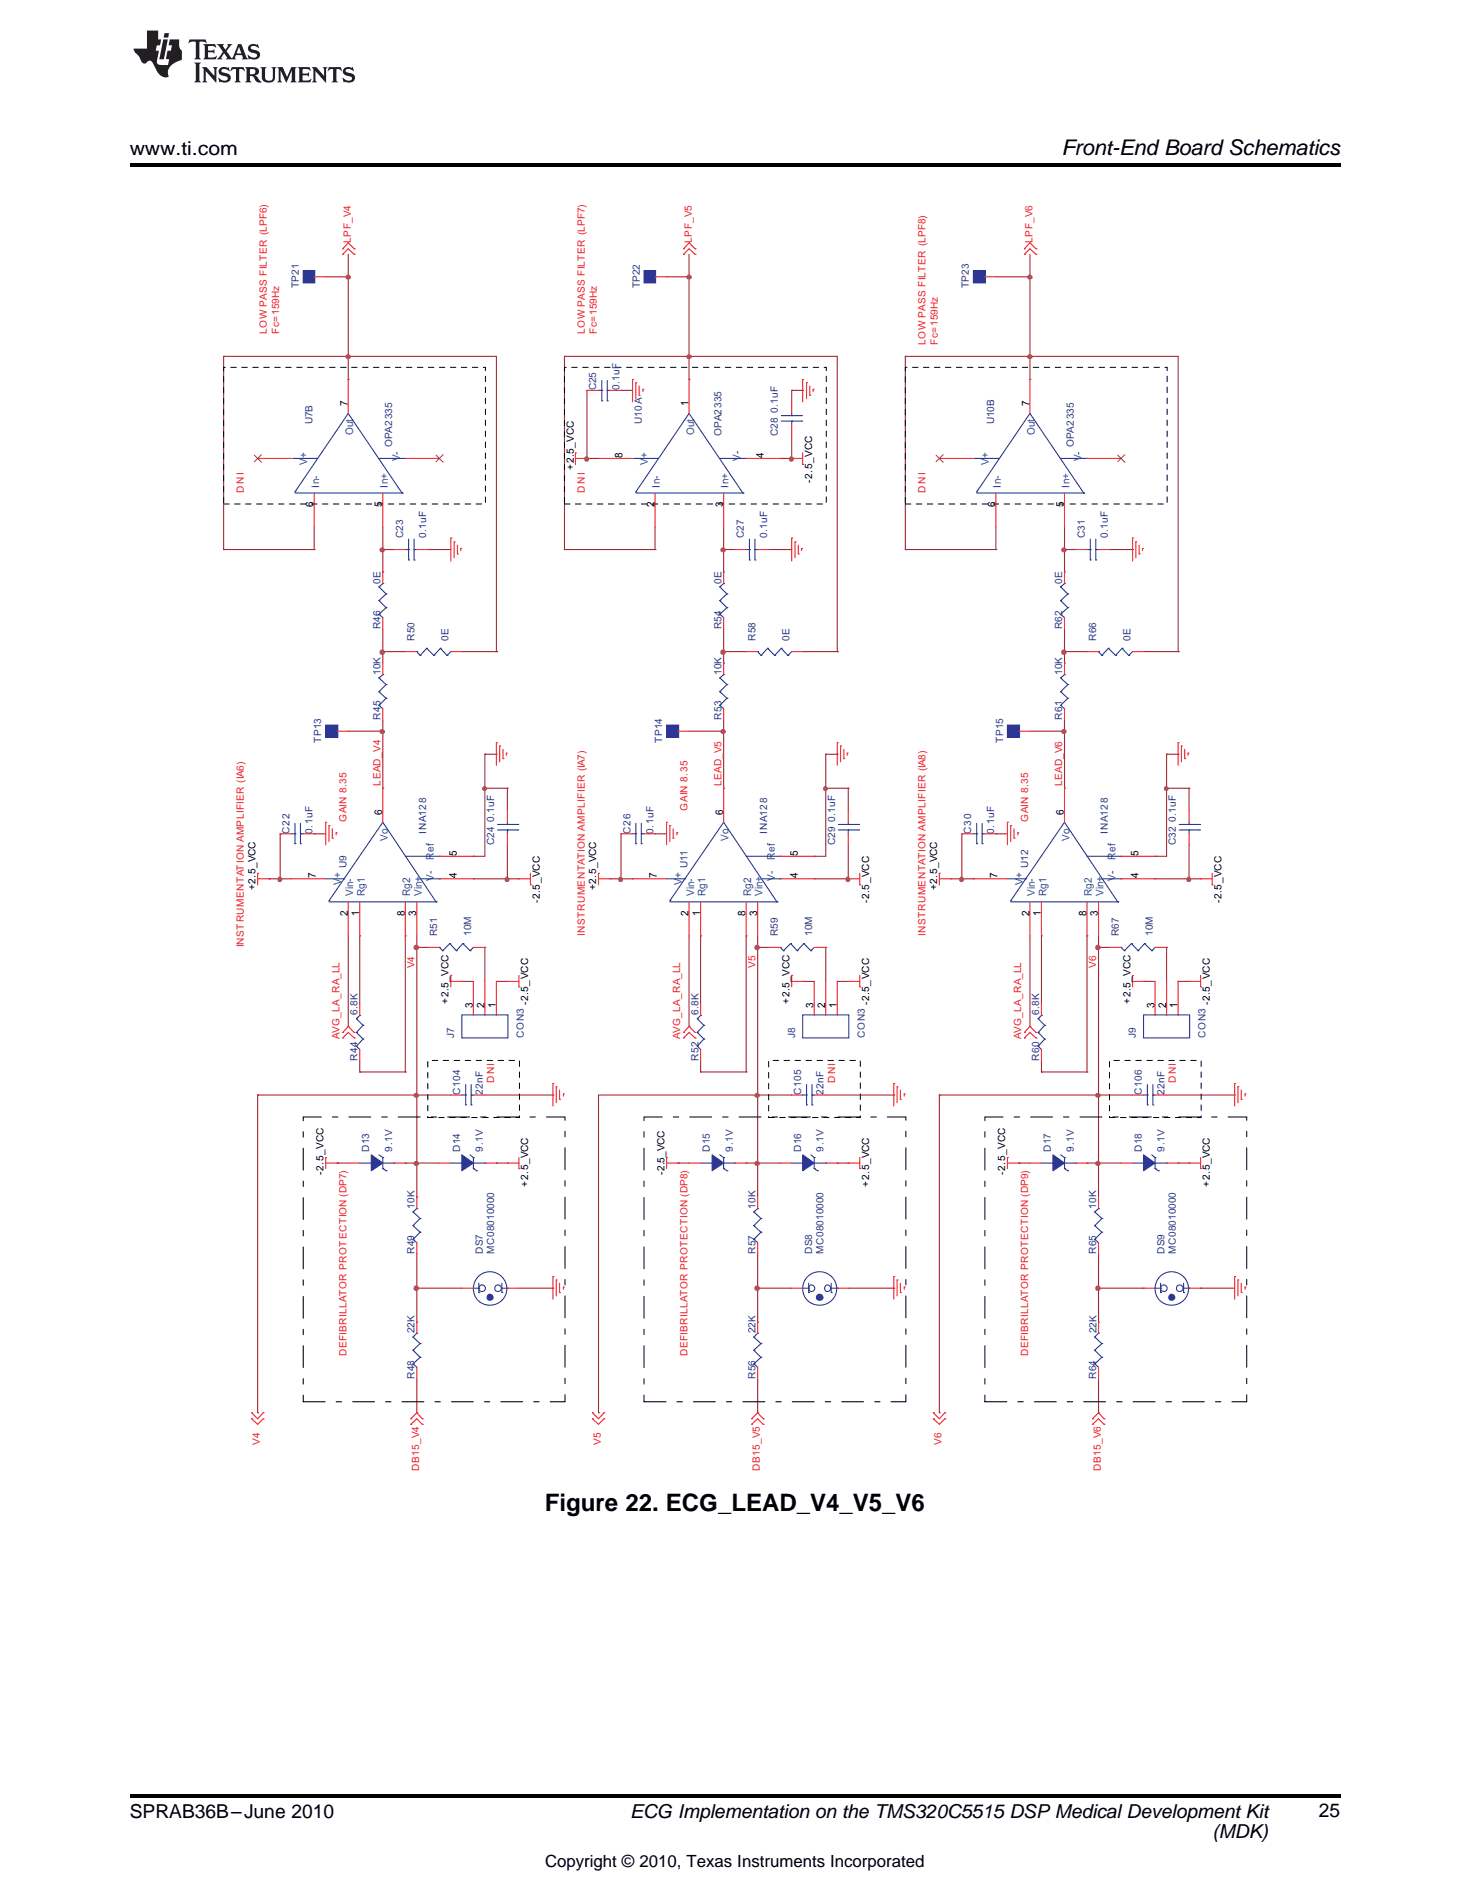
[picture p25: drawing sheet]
<svg xmlns="http://www.w3.org/2000/svg" width="216mm" height="279mm" viewBox="0 0 216 279" stroke-linecap="round" stroke-linejoin="round" font-family="sans-serif">
<defs><g id="words">
<text font-size="3.5" x="80" y="221.9">Figure 22. ECG_LEAD_V4_V5_V6</text>
<text font-size="3.2" x="155.9" y="22.7">Front-End Board Schematics</text>
<g font-size="2.8">
<text x="19" y="22.7">www.ti.com</text>
<text x="19" y="267.1">SPRAB36B–June 2010</text>
<text x="92.6" y="267.1">ECG Implementation on the TMS320C5515 DSP Medical Development Kit</text>
<text x="178.1" y="269.9">(MDK)</text>
<text x="193.7" y="267">25</text>
</g>
<text font-size="2.5" x="80" y="274.2">Copyright © 2010, Texas Instruments Incorporated</text>
<g font-size="1.5" fill="#ee1e28">
<text x="51.5" y="35.7" transform="rotate(-90 51.5 35.7)">LPF_V4</text>
<text x="101.6" y="35.7" transform="rotate(-90 101.6 35.7)">LPF_V5</text>
<text x="151.7" y="35.7" transform="rotate(-90 151.7 35.7)">LPF_V6</text>
<text x="39.2" y="49" transform="rotate(-90 39.2 49)">LOW PASS FILTER (LPF6)</text>
<text x="41" y="49" transform="rotate(-90 41 49)">Fc=159Hz</text>
<text x="85.9" y="49" transform="rotate(-90 85.9 49)">LOW PASS FILTER (LPF7)</text>
<text x="87.7" y="49" transform="rotate(-90 87.7 49)">Fc=159Hz</text>
<text x="135.9" y="50.7" transform="rotate(-90 135.9 50.7)">LOW PASS FILTER (LPF8)</text>
<text x="137.7" y="50.7" transform="rotate(-90 137.7 50.7)">Fc=159Hz</text>
<text x="35.8" y="72.4" transform="rotate(-90 35.8 72.4)">D NI</text>
<text x="85.9" y="72.4" transform="rotate(-90 85.9 72.4)">D NI</text>
<text x="135.9" y="72.4" transform="rotate(-90 135.9 72.4)">D NI</text>
<text x="55.9" y="115.4" transform="rotate(-90 55.9 115.4)">LEAD_V4</text>
<text x="101" y="119.1" transform="rotate(-90 101 119.1)">GAIN 8.35</text>
<text x="106" y="115.4" transform="rotate(-90 106 115.4)">LEAD_V5</text>
<text x="156" y="115.4" transform="rotate(-90 156 115.4)">LEAD_V6</text>
<text x="50.9" y="120.8" transform="rotate(-90 50.9 120.8)">GAIN 8.35</text>
<text x="151" y="120.8" transform="rotate(-90 151 120.8)">GAIN 8.35</text>
<text x="85.9" y="137.5" transform="rotate(-90 85.9 137.5)">INSTRUMENTATION AMPLIFIER (IA7)</text>
<text x="135.9" y="137.5" transform="rotate(-90 135.9 137.5)">INSTRUMENTATION AMPLIFIER (IA8)</text>
<text x="35.8" y="139.2" transform="rotate(-90 35.8 139.2)">INSTRUMENTATION AMPLIFIER (IA6)</text>
<text x="60.9" y="142.2" transform="rotate(-90 60.9 142.2)">V4</text>
<text x="111" y="142.2" transform="rotate(-90 111 142.2)">V5</text>
<text x="161" y="142.2" transform="rotate(-90 161 142.2)">V6</text>
<text x="49.9" y="152.6" transform="rotate(-90 49.9 152.6)">AVG_LA_RA_LL</text>
<text x="99.9" y="152.6" transform="rotate(-90 99.9 152.6)">AVG_LA_RA_LL</text>
<text x="150" y="152.6" transform="rotate(-90 150 152.6)">AVG_LA_RA_LL</text>
<text x="72.6" y="159.2" transform="rotate(-90 72.6 159.2)">D NI</text>
<text x="122.6" y="159.2" transform="rotate(-90 122.6 159.2)">D NI</text>
<text x="172.7" y="159.2" transform="rotate(-90 172.7 159.2)">D NI</text>
<text x="50.9" y="199.2" transform="rotate(-90 50.9 199.2)">DEFIBRILLATOR PROTECTION (DP7)</text>
<text x="101" y="199.2" transform="rotate(-90 101 199.2)">DEFIBRILLATOR PROTECTION (DP8)</text>
<text x="151" y="199.2" transform="rotate(-90 151 199.2)">DEFIBRILLATOR PROTECTION (DP9)</text>
<text x="38.2" y="212.2" transform="rotate(-90 38.2 212.2)">V4</text>
<text x="88.2" y="212.2" transform="rotate(-90 88.2 212.2)">V5</text>
<text x="138.3" y="212.2" transform="rotate(-90 138.3 212.2)">V6</text>
<text x="61.5" y="216.1" transform="rotate(-90 61.5 216.1)">DB15_V4</text>
<text x="111.6" y="216.1" transform="rotate(-90 111.6 216.1)">DB15_V5</text>
<text x="161.7" y="216.1" transform="rotate(-90 161.7 216.1)">DB15_V6</text>
</g>
<g font-size="1.5" fill="#2e3090">
<text x="43.9" y="42.4" transform="rotate(-90 43.9 42.4)">TP21</text>
<text x="93.9" y="42.4" transform="rotate(-90 93.9 42.4)">TP22</text>
<text x="142.3" y="42.4" transform="rotate(-90 142.3 42.4)">TP23</text>
<text x="87.6" y="57.3" transform="rotate(-90 87.6 57.3)">C25</text>
<text x="91" y="57.3" transform="rotate(-90 91 57.3)">0.1uF</text>
<text x="45.9" y="62.3" transform="rotate(-90 45.9 62.3)">U7B</text>
<text x="57.6" y="65.7" transform="rotate(-90 57.6 65.7)">OPA2335</text>
<text x="94.3" y="62.3" transform="rotate(-90 94.3 62.3)">U10A</text>
<text x="106" y="64" transform="rotate(-90 106 64)">OPA2335</text>
<text x="114.3" y="64" transform="rotate(-90 114.3 64)">C28 0.1uF</text>
<text x="146" y="62.3" transform="rotate(-90 146 62.3)">U10B</text>
<text x="157.7" y="65.7" transform="rotate(-90 157.7 65.7)">OPA2335</text>
<text x="59.2" y="79" transform="rotate(-90 59.2 79)">C23</text>
<text x="62.6" y="79" transform="rotate(-90 62.6 79)">0.1uF</text>
<text x="109.3" y="79" transform="rotate(-90 109.3 79)">C27</text>
<text x="112.7" y="79" transform="rotate(-90 112.7 79)">0.1uF</text>
<text x="159.3" y="79" transform="rotate(-90 159.3 79)">C31</text>
<text x="162.7" y="79" transform="rotate(-90 162.7 79)">0.1uF</text>
<text x="55.9" y="85.7" transform="rotate(-90 55.9 85.7)">0E</text>
<text x="106" y="85.7" transform="rotate(-90 106 85.7)">0E</text>
<text x="156" y="85.7" transform="rotate(-90 156 85.7)">0E</text>
<text x="55.9" y="92.4" transform="rotate(-90 55.9 92.4)">R46</text>
<text x="60.9" y="94.1" transform="rotate(-90 60.9 94.1)">R50</text>
<text x="65.9" y="94.1" transform="rotate(-90 65.9 94.1)">0E</text>
<text x="106" y="92.4" transform="rotate(-90 106 92.4)">R54</text>
<text x="111" y="94.1" transform="rotate(-90 111 94.1)">R58</text>
<text x="116" y="94.1" transform="rotate(-90 116 94.1)">0E</text>
<text x="156" y="92.4" transform="rotate(-90 156 92.4)">R62</text>
<text x="161" y="94.1" transform="rotate(-90 161 94.1)">R66</text>
<text x="166" y="94.1" transform="rotate(-90 166 94.1)">0E</text>
<text x="55.9" y="99.1" transform="rotate(-90 55.9 99.1)">10K</text>
<text x="106" y="99.1" transform="rotate(-90 106 99.1)">10K</text>
<text x="156" y="99.1" transform="rotate(-90 156 99.1)">10K</text>
<text x="55.9" y="105.8" transform="rotate(-90 55.9 105.8)">R45</text>
<text x="106" y="105.8" transform="rotate(-90 106 105.8)">R53</text>
<text x="156" y="105.8" transform="rotate(-90 156 105.8)">R61</text>
<text x="47.2" y="109.1" transform="rotate(-90 47.2 109.1)">TP13</text>
<text x="97.3" y="109.1" transform="rotate(-90 97.3 109.1)">TP14</text>
<text x="147.3" y="109.1" transform="rotate(-90 147.3 109.1)">TP15</text>
<text x="42.5" y="122.5" transform="rotate(-90 42.5 122.5)">C22</text>
<text x="45.9" y="122.5" transform="rotate(-90 45.9 122.5)">0.1uF</text>
<text x="62.6" y="122.5" transform="rotate(-90 62.6 122.5)">INA128</text>
<text x="72.6" y="124.1" transform="rotate(-90 72.6 124.1)">C24 0.1uF</text>
<text x="92.6" y="122.5" transform="rotate(-90 92.6 122.5)">C26</text>
<text x="96" y="122.5" transform="rotate(-90 96 122.5)">0.1uF</text>
<text x="112.7" y="122.5" transform="rotate(-90 112.7 122.5)">INA128</text>
<text x="122.6" y="124.1" transform="rotate(-90 122.6 124.1)">C29</text>
<text x="122.6" y="120.8" transform="rotate(-90 122.6 120.8)">0.1uF</text>
<text x="142.6" y="122.5" transform="rotate(-90 142.6 122.5)">C30</text>
<text x="146" y="122.5" transform="rotate(-90 146 122.5)">0.1uF</text>
<text x="162.7" y="122.5" transform="rotate(-90 162.7 122.5)">INA128</text>
<text x="172.7" y="124.1" transform="rotate(-90 172.7 124.1)">C32</text>
<text x="172.7" y="120.8" transform="rotate(-90 172.7 120.8)">0.1uF</text>
<text x="50.9" y="127.5" transform="rotate(-90 50.9 127.5)">U9</text>
<text x="101" y="127.5" transform="rotate(-90 101 127.5)">U11</text>
<text x="151" y="127.5" transform="rotate(-90 151 127.5)">U12</text>
<text x="64.2" y="137.5" transform="rotate(-90 64.2 137.5)">R51</text>
<text x="69.2" y="137.5" transform="rotate(-90 69.2 137.5)">10M</text>
<text x="114.3" y="137.5" transform="rotate(-90 114.3 137.5)">R59</text>
<text x="119.3" y="137.5" transform="rotate(-90 119.3 137.5)">10M</text>
<text x="164.3" y="137.5" transform="rotate(-90 164.3 137.5)">R67</text>
<text x="169.3" y="137.5" transform="rotate(-90 169.3 137.5)">10M</text>
<text x="52.5" y="149.2" transform="rotate(-90 52.5 149.2)">6.8K</text>
<text x="102.6" y="149.2" transform="rotate(-90 102.6 149.2)">6.8K</text>
<text x="152.6" y="149.2" transform="rotate(-90 152.6 149.2)">6.8K</text>
<text x="52.5" y="155.9" transform="rotate(-90 52.5 155.9)">R44</text>
<text x="66.7" y="152.5" transform="rotate(-90 66.7 152.5)">J7</text>
<text x="76.9" y="152.5" transform="rotate(-90 76.9 152.5)">CON3</text>
<text x="102.6" y="155.9" transform="rotate(-90 102.6 155.9)">R52</text>
<text x="116.8" y="152.5" transform="rotate(-90 116.8 152.5)">J8</text>
<text x="127" y="152.5" transform="rotate(-90 127 152.5)">CON3</text>
<text x="152.6" y="155.9" transform="rotate(-90 152.6 155.9)">R60</text>
<text x="166.8" y="152.5" transform="rotate(-90 166.8 152.5)">J9</text>
<text x="177.1" y="152.5" transform="rotate(-90 177.1 152.5)">CON3</text>
<text x="67.6" y="160.9" transform="rotate(-90 67.6 160.9)">C104</text>
<text x="70.9" y="160.9" transform="rotate(-90 70.9 160.9)">22nF</text>
<text x="117.6" y="160.9" transform="rotate(-90 117.6 160.9)">C105</text>
<text x="121" y="160.9" transform="rotate(-90 121 160.9)">22nF</text>
<text x="167.7" y="160.9" transform="rotate(-90 167.7 160.9)">C106</text>
<text x="171" y="160.9" transform="rotate(-90 171 160.9)">22nF</text>
<text x="54.2" y="169.2" transform="rotate(-90 54.2 169.2)">D13</text>
<text x="57.6" y="169.2" transform="rotate(-90 57.6 169.2)">9.1V</text>
<text x="67.6" y="169.2" transform="rotate(-90 67.6 169.2)">D14</text>
<text x="70.9" y="169.2" transform="rotate(-90 70.9 169.2)">9.1V</text>
<text x="104.3" y="169.2" transform="rotate(-90 104.3 169.2)">D15</text>
<text x="107.7" y="169.2" transform="rotate(-90 107.7 169.2)">9.1V</text>
<text x="117.6" y="169.2" transform="rotate(-90 117.6 169.2)">D16</text>
<text x="121" y="169.2" transform="rotate(-90 121 169.2)">9.1V</text>
<text x="154.3" y="169.2" transform="rotate(-90 154.3 169.2)">D17</text>
<text x="157.7" y="169.2" transform="rotate(-90 157.7 169.2)">9.1V</text>
<text x="167.7" y="169.2" transform="rotate(-90 167.7 169.2)">D18</text>
<text x="171" y="169.2" transform="rotate(-90 171 169.2)">9.1V</text>
<text x="60.9" y="177.5" transform="rotate(-90 60.9 177.5)">10K</text>
<text x="111" y="177.5" transform="rotate(-90 111 177.5)">10K</text>
<text x="161" y="177.5" transform="rotate(-90 161 177.5)">10K</text>
<text x="60.9" y="184.2" transform="rotate(-90 60.9 184.2)">R49</text>
<text x="70.9" y="184.2" transform="rotate(-90 70.9 184.2)">DS7</text>
<text x="72.6" y="184.2" transform="rotate(-90 72.6 184.2)">MC08010000</text>
<text x="111" y="184.2" transform="rotate(-90 111 184.2)">R57</text>
<text x="119.3" y="184.2" transform="rotate(-90 119.3 184.2)">DS8</text>
<text x="121" y="184.2" transform="rotate(-90 121 184.2)">MC08010000</text>
<text x="161" y="184.2" transform="rotate(-90 161 184.2)">R65</text>
<text x="171" y="184.2" transform="rotate(-90 171 184.2)">DS9</text>
<text x="172.7" y="184.2" transform="rotate(-90 172.7 184.2)">MC08010000</text>
<text x="60.9" y="195.8" transform="rotate(-90 60.9 195.8)">22K</text>
<text x="111" y="195.8" transform="rotate(-90 111 195.8)">22K</text>
<text x="161" y="195.8" transform="rotate(-90 161 195.8)">22K</text>
<text x="60.9" y="202.5" transform="rotate(-90 60.9 202.5)">R48</text>
<text x="111" y="202.5" transform="rotate(-90 111 202.5)">R56</text>
<text x="161" y="202.5" transform="rotate(-90 161 202.5)">R64</text>
</g>
<g font-size="1.5" fill="#010202">
<text x="51.1" y="59.6" transform="rotate(-90 51.1 59.6)">7</text>
<text x="101.1" y="59.6" transform="rotate(-90 101.1 59.6)">1</text>
<text x="151.2" y="59.6" transform="rotate(-90 151.2 59.6)">7</text>
<text x="84.3" y="69" transform="rotate(-90 84.3 69)">+2.5_VCC</text>
<text x="91.5" y="67.3" transform="rotate(-90 91.5 67.3)">8</text>
<text x="112.2" y="67.3" transform="rotate(-90 112.2 67.3)">4</text>
<text x="119.3" y="70.9" transform="rotate(-90 119.3 70.9)">-2.5_VCC</text>
<text x="46.1" y="74.4" transform="rotate(-90 46.1 74.4)">6</text>
<text x="56.1" y="74.4" transform="rotate(-90 56.1 74.4)">5</text>
<text x="96.1" y="74.4" transform="rotate(-90 96.1 74.4)">2</text>
<text x="106.2" y="74.4" transform="rotate(-90 106.2 74.4)">3</text>
<text x="146.2" y="74.4" transform="rotate(-90 146.2 74.4)">6</text>
<text x="156.3" y="74.4" transform="rotate(-90 156.3 74.4)">5</text>
<text x="56.1" y="119.7" transform="rotate(-90 56.1 119.7)">6</text>
<text x="106.2" y="119.7" transform="rotate(-90 106.2 119.7)">6</text>
<text x="156.3" y="119.7" transform="rotate(-90 156.3 119.7)">6</text>
<text x="67.1" y="125.7" transform="rotate(-90 67.1 125.7)">5</text>
<text x="117.2" y="125.7" transform="rotate(-90 117.2 125.7)">5</text>
<text x="167.2" y="125.7" transform="rotate(-90 167.2 125.7)">5</text>
<text x="37.5" y="130.8" transform="rotate(-90 37.5 130.8)">+2.5_VCC</text>
<text x="46.4" y="129" transform="rotate(-90 46.4 129)">7</text>
<text x="67.1" y="129" transform="rotate(-90 67.1 129)">4</text>
<text x="87.6" y="130.8" transform="rotate(-90 87.6 130.8)">+2.5_VCC</text>
<text x="96.4" y="129" transform="rotate(-90 96.4 129)">7</text>
<text x="117.2" y="129" transform="rotate(-90 117.2 129)">4</text>
<text x="137.6" y="130.8" transform="rotate(-90 137.6 130.8)">+2.5_VCC</text>
<text x="146.5" y="129" transform="rotate(-90 146.5 129)">7</text>
<text x="167.2" y="129" transform="rotate(-90 167.2 129)">4</text>
<text x="51.1" y="134.5" transform="rotate(-90 51.1 134.5)">2</text>
<text x="52.8" y="134.5" transform="rotate(-90 52.8 134.5)">1</text>
<text x="59.4" y="134.5" transform="rotate(-90 59.4 134.5)">8</text>
<text x="61.1" y="134.5" transform="rotate(-90 61.1 134.5)">3</text>
<text x="79.3" y="132.6" transform="rotate(-90 79.3 132.6)">-2.5_VCC</text>
<text x="101.1" y="134.5" transform="rotate(-90 101.1 134.5)">2</text>
<text x="102.8" y="134.5" transform="rotate(-90 102.8 134.5)">1</text>
<text x="109.5" y="134.5" transform="rotate(-90 109.5 134.5)">8</text>
<text x="111.2" y="134.5" transform="rotate(-90 111.2 134.5)">3</text>
<text x="127.6" y="132.6" transform="rotate(-90 127.6 132.6)">-2.5_VCC</text>
<text x="151.2" y="134.5" transform="rotate(-90 151.2 134.5)">2</text>
<text x="152.9" y="134.5" transform="rotate(-90 152.9 134.5)">1</text>
<text x="159.6" y="134.5" transform="rotate(-90 159.6 134.5)">8</text>
<text x="161.3" y="134.5" transform="rotate(-90 161.3 134.5)">3</text>
<text x="179.4" y="132.6" transform="rotate(-90 179.4 132.6)">-2.5_VCC</text>
<text x="65.9" y="147.5" transform="rotate(-90 65.9 147.5)">+2.5_VCC</text>
<text x="69.4" y="148" transform="rotate(-90 69.4 148)">3</text>
<text x="71.1" y="148" transform="rotate(-90 71.1 148)">2</text>
<text x="72.8" y="148" transform="rotate(-90 72.8 148)">1</text>
<text x="77.6" y="147.6" transform="rotate(-90 77.6 147.6)">-2.5_VCC</text>
<text x="116" y="147.5" transform="rotate(-90 116 147.5)">+2.5_VCC</text>
<text x="119.5" y="148" transform="rotate(-90 119.5 148)">3</text>
<text x="121.2" y="148" transform="rotate(-90 121.2 148)">2</text>
<text x="122.9" y="148" transform="rotate(-90 122.9 148)">1</text>
<text x="127.6" y="147.6" transform="rotate(-90 127.6 147.6)">-2.5_VCC</text>
<text x="166" y="147.5" transform="rotate(-90 166 147.5)">+2.5_VCC</text>
<text x="169.6" y="148" transform="rotate(-90 169.6 148)">3</text>
<text x="171.3" y="148" transform="rotate(-90 171.3 148)">2</text>
<text x="173" y="148" transform="rotate(-90 173 148)">1</text>
<text x="177.7" y="147.6" transform="rotate(-90 177.7 147.6)">-2.5_VCC</text>
<text x="47.5" y="172.5" transform="rotate(-90 47.5 172.5)">-2.5_VCC</text>
<text x="97.6" y="172.5" transform="rotate(-90 97.6 172.5)">-2.5_VCC</text>
<text x="147.6" y="172.5" transform="rotate(-90 147.6 172.5)">-2.5_VCC</text>
<text x="77.6" y="174.3" transform="rotate(-90 77.6 174.3)">+2.5_VCC</text>
<text x="127.6" y="174.3" transform="rotate(-90 127.6 174.3)">+2.5_VCC</text>
<text x="177.7" y="174.3" transform="rotate(-90 177.7 174.3)">+2.5_VCC</text>
</g>
<g font-size="1.5" fill="#14589f">
<text x="51.9" y="64" transform="rotate(-90 51.9 64)">Out</text>
<text x="101.9" y="64" transform="rotate(-90 101.9 64)">Out</text>
<text x="152" y="64" transform="rotate(-90 152 64)">Out</text>
<text x="45.1" y="68.3" transform="rotate(-90 45.1 68.3)">V+</text>
<text x="46.9" y="71.6" transform="rotate(-90 46.9 71.6)">In-</text>
<text x="56.9" y="71.6" transform="rotate(-90 56.9 71.6)">In+</text>
<text x="58.7" y="67.7" transform="rotate(-90 58.7 67.7)">V-</text>
<text x="95.2" y="68.3" transform="rotate(-90 95.2 68.3)">V+</text>
<text x="96.9" y="71.6" transform="rotate(-90 96.9 71.6)">In-</text>
<text x="107" y="71.6" transform="rotate(-90 107 71.6)">In+</text>
<text x="108.8" y="67.7" transform="rotate(-90 108.8 67.7)">V-</text>
<text x="145.2" y="68.3" transform="rotate(-90 145.2 68.3)">V+</text>
<text x="147" y="71.6" transform="rotate(-90 147 71.6)">In-</text>
<text x="157.1" y="71.6" transform="rotate(-90 157.1 71.6)">In+</text>
<text x="158.8" y="67.7" transform="rotate(-90 158.8 67.7)">V-</text>
<text x="56.9" y="123.5" transform="rotate(-90 56.9 123.5)">Vo</text>
<text x="107" y="123.5" transform="rotate(-90 107 123.5)">Vo</text>
<text x="157.1" y="123.5" transform="rotate(-90 157.1 123.5)">Vo</text>
<text x="50.1" y="130.1" transform="rotate(-90 50.1 130.1)">V+</text>
<text x="51.9" y="131.7" transform="rotate(-90 51.9 131.7)">Vin-</text>
<text x="53.6" y="131.7" transform="rotate(-90 53.6 131.7)">Rg1</text>
<text x="60.3" y="131.7" transform="rotate(-90 60.3 131.7)">Rg2</text>
<text x="61.9" y="131.7" transform="rotate(-90 61.9 131.7)">Vin+</text>
<text x="63.7" y="129.4" transform="rotate(-90 63.7 129.4)">V-</text>
<text x="63.7" y="126.4" transform="rotate(-90 63.7 126.4)">Ref</text>
<text x="100.2" y="130.1" transform="rotate(-90 100.2 130.1)">V+</text>
<text x="101.9" y="131.7" transform="rotate(-90 101.9 131.7)">Vin-</text>
<text x="103.6" y="131.7" transform="rotate(-90 103.6 131.7)">Rg1</text>
<text x="110.3" y="131.7" transform="rotate(-90 110.3 131.7)">Rg2</text>
<text x="112" y="131.7" transform="rotate(-90 112 131.7)">Vin+</text>
<text x="113.8" y="129.4" transform="rotate(-90 113.8 129.4)">V-</text>
<text x="113.8" y="126.4" transform="rotate(-90 113.8 126.4)">Ref</text>
<text x="150.2" y="130.1" transform="rotate(-90 150.2 130.1)">V+</text>
<text x="152" y="131.7" transform="rotate(-90 152 131.7)">Vin-</text>
<text x="153.7" y="131.7" transform="rotate(-90 153.7 131.7)">Rg1</text>
<text x="160.4" y="131.7" transform="rotate(-90 160.4 131.7)">Rg2</text>
<text x="162.1" y="131.7" transform="rotate(-90 162.1 131.7)">Vin+</text>
<text x="163.8" y="129.4" transform="rotate(-90 163.8 129.4)">V-</text>
<text x="163.8" y="126.4" transform="rotate(-90 163.8 126.4)">Ref</text>
</g>
</g></defs>
<g fill="#231f20">
<path d="M27.8 5.8l-.1 .6a1 1 0 0 1 1-.3l.1 2.3-.3 .3h1l-.2-.3v-2.3a1.27 1.27 0 0 1 1.1 .2l-.2-.5zM29.9 6.5l.2 .4v1.5l-.2 .3h1.8l.1-.5a1.12 1.12 0 0 1-1.2 .2v-.7h.5l.4 .2v-.7l-.4 .2h-.5v-.5l.1-.1a1.3 1.3 0 0 1 1.1 .2l-.2-.5zM31.9 6.5l.9 1.1-.6 .8-.4 .3h.9l-.2-.2 .4-.7 .5 .7-.2 .2h1.5l-.2-.2 .1-.4h.9l.2 .4-.2 .2h.9l-.2-.3-.7-1.9h-.5l-.9 2.1-.8-1.1 .8-1h-.8l.2 .1v.2l-.4 .5-.4-.6 .2-.2zM35.1 6.9l.4 .9h-.8zM36.6 6.6a.63 .63 0 0 0-.2 .7 .63 .63 0 0 0 .6 .4l.6 .2 .2 .2a.75 .75 0 0 1-.8 .4 .75 .75 0 0 1-.6-.5l.1 .7 .2-.1 .1 .1a.87 .87 0 0 0 1-.1 .87 .87 0 0 0 .4-.8 1.4 1.4 0 0 0-1.3-.6l-.1-.2 .1-.1a1.04 1.04 0 0 1 1.1 .2l-.1-.6-.2 .1-.1-.1a1.01 1.01 0 0 0-1 .1zM28.5 9.2l.3 .3v2.2l-.3 .4h1l-.2-.4v-2.2l.2-.3zM29.7 9.9l.2 .3v1.5l-.2 .4h.7l-.2-.4v-1.3l1.6 1.7v-1.9l.2-.3h-.7l.2 .3v.9l-1.1-1.2zM32.3 10a.62 .62 0 0 0-.2 .7 .62 .62 0 0 0 .6 .4l.6 .2 .2 .2a.76 .76 0 0 1-.8 .4 .76 .76 0 0 1-.6-.5l.1 .7 .2-.1h.1a.87 .87 0 0 0 1 0 .87 .87 0 0 0 .3-.8 1.4 1.4 0 0 0-1.2-.6l-.1-.2 .1-.1a1.04 1.04 0 0 1 1.1 .1l-.1-.5-.2 .1-.1-.1a1.02 1.02 0 0 0-1 .1zM34 9.9l-.1 .6a.61 .61 0 0 1 .7-.3l.1 1.5-.3 .4h1l-.3-.4 .1-1.5a.78 .78 0 0 1 .8 .2l-.2-.5zM36 9.9l.2 .3v1.5l-.2 .4h.9l-.2-.2v-.7h.2a.93 .93 0 0 1 .7 .7 .61 .61 0 0 0 .8 .1l-.2-.1-.5-.6-.3-.2a.58 .58 0 0 0 .6-.6 .58 .58 0 0 0-.5-.6zM36.7 10.2l.1-.1a.45 .45 0 0 1 .6 .1 .45 .45 0 0 1 .1 .5l-.2 .2h-.6zM38.2 9.9l.2 .2a2.17 2.17 0 0 0 .4 1.9 .99 .99 0 0 0 1.6-.7v-1.1l.2-.3h-.7l.1 .2a1.92 1.92 0 0 1-.1 1.7 .6 .6 0 0 1-1-.5v-1.1l.2-.3zM40.7 9.9l.2 .3v1.5l-.2 .4h.7l-.2-.4v-1.4l.8 1.8 .9-1.8v1.4l-.2 .4h.9l-.3-.4v-1.5l.3-.3h-.8l-.6 1.4-.7-1.4zM43.7 9.9l.3 .3v1.5l-.3 .4h1.9l.1-.6a1.12 1.12 0 0 1-1.2 .3l-.1-.7h.6l.4 .1v-.6l-.4 .2h-.6v-.5l.2-.2a1.31 1.31 0 0 1 1.1 .3l-.2-.5zM45.8 9.9l.2 .3v1.5l-.2 .4h.8l-.3-.4v-1.3l1.6 1.7v-1.9l.2-.3h-.7l.2 .3v.9l-1.1-1.2zM48.3 9.9l-.1 .6a.61 .61 0 0 1 .7-.3v1.5l-.2 .4h.9l-.2-.4v-1.5a.78 .78 0 0 1 .8 .2l-.1-.5zM50.6 10a.62 .62 0 0 0-.2 .7 .62 .62 0 0 0 .6 .4l.6 .2 .1 .2a.76 .76 0 0 1-.7 .4 .76 .76 0 0 1-.6-.5l.1 .7 .2-.1h.1a.87 .87 0 0 0 .9 0 .87 .87 0 0 0 .4-.8 1.4 1.4 0 0 0-1.2-.6l-.1-.2v-.1a1.04 1.04 0 0 1 1.2 .1l-.2-.5-.1 .1-.2-.1a1.01 1.01 0 0 0-.9 .1z"/>
<path d="M21.6 4.5v2.6h-2a1.6 1.6 0 0 0 .7 1.1l.2 .2a1.16 1.16 0 0 0 .7 1l.2-.1a.56 .56 0 0 1 .5-.4 .56 .56 0 0 1 .5 .3l.2 .4a2.31 2.31 0 0 0 1.7 1.8l.4-.1a1.68 1.68 0 0 1 1.1-2.1l.9-.4v-1.4a.88 .88 0 0 1-.4-.8v-.8h-1.4l-.1 .9h.5l-.2 .8h-.5l-.2 .9v.2l.4 .1-.1 .9a1.93 1.93 0 0 1-1.6-.3l.2-1.8h-.4l.1-.8h.5l.2-.9h-.5v-1.3zM24 5.8l-.6 2.9h.7l.5-2.9zM24.2 4.9l-.2 .6h.7l.1-.6z"/>
</g>
<g fill="none" stroke="#a22934" stroke-width=".16">
<path d="M51.1 37.4v18.3M101.2 37.4v18.3M151.3 37.4v18.3M32.8 52.4h.1M47.8 40.7h3.3M51.1 55.7h.1M51.1 52.4h.1M51.1 40.7h.1M82.9 52.4h.1M86.2 57.3h.1M86.2 57.3v10h1.7M91.2 57.3h.1"/>
<path d="M91.2 57.3h1.7M97.9 40.7h3.3M101.2 40.7h.1M101.2 52.4h.1M101.2 55.7h.1M116.3 57.3h.1M117.9 57.3h.1M117.9 57.3h-1.6v1.7M133 52.4h.1M146.3 40.7h5M151.3 55.7h.1M151.3 52.4h.1"/>
<path d="M151.3 40.7h.1M46.1 77.4v3.3h-13.3v-28.3h40.1v43.3h-5.1M56.2 77.4v6.6M87.9 67.3h.1M96.2 77.4v3.3h-13.3v-28.3h40.1v43.3h-5.1M106.3 77.4v6.6M116.3 67.3h.1M116.3 64v3.3h-1.7M146.3 77.4v3.3h-13.3v-28.3h40v43.3h-5M156.3 77.4v6.6M32.8 80.7h.1M46.1 80.7h.1"/>
<path d="M56.2 84h.1M56.2 80.7h.1M56.2 95.7h.1M56.2 92.4v5M56.2 80.7h1.6M56.2 95.7h3.3M62.8 80.7h.1M62.8 80.7h3.4M72.9 95.7h.1M82.9 80.7h.1M96.2 80.7h.1M106.3 80.7h.1"/>
<path d="M106.3 97.4h.1M106.3 95.7h.1M106.3 84h.1M106.3 80.7h1.6M106.3 95.7h3.3M106.3 92.4v5M107.9 80.7h.1M112.9 80.7h.1M112.9 80.7h3.4M123 95.7h.1M133 80.7h.1M146.3 80.7h.1"/>
<path d="M156.3 84h.1M156.3 80.7h.1M156.3 95.7h.1M156.3 97.4h.1M156.3 80.7h1.7M156.3 95.7h3.3M156.3 92.4v5M159.6 95.7h.1M163 80.7h3.3M166.3 80.7h.1M173 95.7h.1M51.1 107.4h5.1"/>
<path d="M56.2 107.4h.1M56.2 115.8h.1M56.2 105.8v10M71.2 115.8h.1M71.2 110.8h.1M71.2 115.8h3.3v3.3M72.9 110.8h.1M72.9 110.8h-1.7v15h-1.7M74.5 115.8h.1M101.2 107.4h5.1M106.3 107.4h.1M106.3 115.8h.1"/>
<path d="M106.3 105.8v10M121.3 115.8h.1M121.3 110.8h.1M121.3 115.8h3.3v3.3M123 110.8h.1M123 110.8h-1.7v15h-1.7M124.6 115.8h.1M151.3 107.4h5M156.3 107.4h.1M156.3 115.8h.1M156.3 105.8v10M171.3 115.8h.1"/>
<path d="M171.3 110.8h.1M171.3 115.8h3.3v3.3M173 110.8h.1M173 110.8h-1.7v15h-1.7M174.6 115.8h.1M39.5 129.1h.1M39.5 129.1h3.3M41.1 129.1h.1M41.1 122.5h.1M41.1 122.5v6.6M46.1 122.5h.1M46.1 122.5h1.7"/>
<path d="M51.1 137.5v13.3M52.8 137.5h.1M52.8 137.5v10M59.5 137.5h.1M59.5 137.5v20h-6.7v-1.6M61.2 139.2h.1M61.2 137.5v38.4M61.2 139.2h1.6M69.5 125.8h.1M69.5 129.1h.1M69.5 129.1h6.7M71.2 139.2h.1"/>
<path d="M71.2 139.2v5M74.5 129.1h.1M74.5 124.1v5M89.6 129.1h3.3M91.2 129.1h.1M91.2 122.5h.1M91.2 122.5v6.6M92.9 129.1h.1M96.2 122.5h.1M96.2 122.5h1.7M101.2 137.5v13.3M102.9 137.5h.1"/>
<path d="M102.9 137.5v10M109.6 137.5h.1M109.6 137.5v20h-6.7v-1.6M111.3 139.2h.1M111.3 137.5v38.4M111.3 139.2h1.6M119.6 129.1h.1M119.6 125.8h.1M121.3 139.2h.1M121.3 139.2v5M124.6 129.1h.1M124.6 124.1v5h-5"/>
<path d="M139.7 129.1h3.3M141.3 129.1h.1M141.3 122.5h.1M141.3 122.5v6.6M143 129.1h.1M146.3 122.5h.1M146.3 122.5h1.7M151.3 137.5v13.3M153 137.5h.1M153 137.5v10M159.6 137.5h.1M159.6 137.5v20h-6.6v-1.6"/>
<path d="M161.3 139.2h.1M161.3 137.5v38.4M161.3 139.2h1.7M169.6 125.8h.1M169.6 129.1h.1M169.6 129.1h6.7M171.3 139.2h.1M171.3 139.2v5M174.6 129.1h.1M174.6 124.1v5M51.1 150.8h.1M52.8 157.5h.1"/>
<path d="M59.5 157.5h.1M67.8 144.2h.1M67.8 144.2h1.7M72.9 144.2h.1M72.9 144.2h1.6M101.2 150.8h.1M102.9 157.5h.1M109.6 157.5h.1M117.9 144.2h.1M117.9 144.2h1.7M123 144.2h.1M123 144.2h1.6"/>
<path d="M151.3 150.8h.1M153 157.5h.1M159.6 157.5h.1M168 144.2h.1M168 144.2h1.6M173 144.2h.1M173 144.2h1.6M37.8 160.9h.1M49.5 170.9h.1M49.5 170.9h1.6M59.5 170.9h.1M59.5 170.9h5"/>
<path d="M61.2 170.9h.1M61.2 160.9h.1M61.2 175.9h.1M66.2 160.9h-28.4v46.6M71.2 160.9h10M72.9 170.9h.1M72.9 170.9h1.6M81.2 160.9h.1M99.6 170.9h.1M99.6 170.9h1.6M109.6 170.9h.1M109.6 170.9h5"/>
<path d="M111.3 170.9h.1M111.3 160.9h.1M116.3 160.9h-28.4v46.6M121.3 160.9h10M123 170.9h.1M123 170.9h1.6M131.3 160.9h.1M138 160.9h.1M149.7 170.9h.1M149.7 170.9h1.6M159.6 170.9h.1M159.6 170.9h5"/>
<path d="M161.3 170.9h.1M161.3 160.9h.1M166.3 160.9h-28.3v46.6M171.3 160.9h10M173 170.9h.1M173 170.9h1.6M181.3 160.9h.1M61.2 189.2h.1M61.2 194.2h.1M61.2 189.2h6.6M61.2 184.2v10M76.2 189.2h5"/>
<path d="M81.2 189.2h.1M111.3 194.2h.1M111.3 189.2h.1M111.3 189.2h5M111.3 184.2v10M124.6 189.2h6.7M131.3 189.2h.1M161.3 194.2h.1M161.3 189.2h.1M161.3 184.2v10M161.3 189.2h6.7M168 189.2h.1"/>
<path d="M176.3 189.2h.1M176.3 189.2h5M37.8 207.5h.1M61.2 207.5h.1M61.2 202.5v5M87.9 207.5h.1M111.3 207.5h.1M111.3 202.5v5M138 207.5h.1M161.3 207.5h.1M161.3 202.5v5"/>
</g>
<g fill="none" stroke="#ee1e28" stroke-width=".16">
<path d="M50.3 36.5h.1M50.3 37.4h.1M50.3 36.5l.8-.8 .9 .8M50.3 37.4l.8-.9 .9 .9M52 36.5h.1M52 37.4h.1M100.4 36.5h.1M100.4 37.4h.1M100.4 36.5l.8-.8 .9 .8M100.4 37.4l.8-.9 .9 .9M102.1 36.5h.1M102.1 37.4h.1"/>
<path d="M150.5 36.5h.1M150.5 37.4h.1M150.5 36.5l.8-.8 .9 .8M150.5 37.4l.8-.9 .9 .9M152.2 36.5h.1M152.2 37.4h.1M51.1 55.7v5M92.9 55.7h.1M92.9 55.7v3.3M93.4 56.2h.1M93.4 56.2v2.4M93.9 58.1h.1"/>
<path d="M93.9 56.7v1.4M94.4 57.2h.1M94.4 57.2v.3M117.9 55.7h.1M117.9 55.7v3.3M118.5 56.2h.1M118.5 56.2v2.4M118.9 58.1h.1M118.9 56.7v1.4M119.4 57.2h.1M119.4 57.2v.3M37.8 67.3h5"/>
<path d="M46.1 72.4v5M56.2 72.4v5M59.5 67.3h5M66.2 79h.1M66.2 79v3.4M66.7 79.6h.1M66.7 79.6v2.3M84.5 66.5h.1M84.5 67.3h1.7M84.5 66.5v1.7M86.2 67.3h.1M116.3 79h.1"/>
<path d="M116.3 67.3h.1M116.3 79v3.4M116.3 67.3h1.6M116.8 79.6h.1M116.8 79.6v2.3M117.9 68.2h.1M117.9 66.5v1.7M166.3 79h.1M166.3 79v3.4M166.8 79.6h.1M166.8 79.6v2.3M56.2 97.4v1.7"/>
<path d="M57.8 80.7h1.7M59.5 95.7h1.7M61.2 80.7h1.6M66.2 95.7h1.6M67.2 81.4h.1M67.2 80.1v1.3M67.7 80.6h.1M67.7 80.6v.3M106.3 84v1.7M106.3 90.7v1.7M117.2 81.4h.1M117.2 80.1v1.3"/>
<path d="M117.7 80.6h.1M117.7 80.6v.3M167.3 81.4h.1M167.3 80.1v1.3M167.8 80.6h.1M167.8 80.6v.3M56.2 104.1v1.7M72.9 109.1h.1M72.9 109.1v3.3M73.4 109.6h.1M73.4 109.6v2.3M73.9 111.4h.1"/>
<path d="M73.9 110.1v1.3M74.4 110.6h.1M74.4 110.6v.4M74.5 119.1v1.7M123 109.1h.1M123 109.1v3.3M123.5 109.6h.1M123.5 109.6v2.3M123.9 111.4h.1M123.9 110.1v1.3M124.4 110.6h.1M124.4 110.6v.4"/>
<path d="M173 109.1h.1M173 109.1v3.3M173.5 109.6h.1M173.5 109.6v2.3M174 111.4h.1M174 110.1v1.3M174.5 110.6h.1M174.5 110.6v.4M174.6 119.1v1.7M37.8 128.3h.1M37.8 129.1h1.7M37.8 128.3v1.7"/>
<path d="M39.5 129.1h.1M41.1 122.5h1.7M44.5 122.5h1.6M47.8 120.8h.1M47.8 120.8v3.3M48.3 121.3h.1M48.3 121.3v2.3M48.8 123.1h.1M48.8 121.8v1.3M49.4 122.3h.1M49.4 122.3v.3M62.8 139.2h1.7"/>
<path d="M69.5 139.2h1.7M74.5 122.5v1.6M76.2 129.1h.1M76.2 129.1h1.7M77.9 130h.1M77.9 128.3v1.7M87.9 128.3h.1M87.9 129.1h1.7M87.9 128.3v1.7M89.6 129.1h.1M97.9 120.8h.1M97.9 120.8v3.3"/>
<path d="M98.4 121.3h.1M98.4 121.3v2.3M98.9 123.1h.1M98.9 121.8v1.3M99.4 122.3h.1M99.4 122.3v.3M112.9 139.2h1.7M119.6 139.2h1.7M124.6 129.1h.1M124.6 129.1h1.7M126.3 130h.1M126.3 128.3v1.7"/>
<path d="M138 128.3h.1M138 129.1h1.7M138 128.3v1.7M139.7 129.1h.1M148 120.8h.1M148 120.8v3.3M148.4 121.3h.1M148.4 121.3v2.3M148.9 123.1h.1M148.9 121.8v1.3M149.5 122.3h.1M149.5 122.3v.3"/>
<path d="M163 139.2h1.6M169.6 139.2h1.7M174.6 122.5v1.6M176.3 129.1h.1M176.3 129.1h1.7M178 130h.1M178 128.3v1.7M50.3 151.7h.1M50.3 152.5h.1M50.3 151.7l.8-.9 .9 .9M50.3 152.5l.8-.8 .9 .8M52 151.7h.1"/>
<path d="M52 152.5h.1M52.8 147.5v1.7M52.8 154.2v1.7M66.2 143.3h.1M66.2 143.3v1.7M66.2 144.2h1.6M67.8 144.2h.1M74.5 144.2h.1M74.5 144.2h1.7M76.2 145h.1M76.2 143.3v1.7M81.2 159.2h.1"/>
<path d="M81.2 159.2v3.3M81.7 159.6h.1M81.7 159.6v2.4M100.4 151.7h.1M100.4 152.5h.1M100.4 151.7l.8-.9 .9 .9M100.4 152.5l.8-.8 .9 .8M102.1 151.7h.1M102.1 152.5h.1M116.3 143.3h.1M116.3 143.3v1.7M116.3 144.2h1.6"/>
<path d="M117.9 144.2h.1M124.6 144.2h.1M124.6 144.2h1.7M126.3 145h.1M126.3 143.3v1.7M131.3 159.2h.1M131.3 159.2v3.3M131.8 159.6h.1M131.8 159.6v2.4M150.5 151.7h.1M150.5 152.5h.1M150.5 151.7l.8-.9 .9 .9"/>
<path d="M150.5 152.5l.8-.8 .9 .8M152.2 151.7h.1M152.2 152.5h.1M166.3 143.3h.1M166.3 143.3v1.7M166.3 144.2h1.7M168 144.2h.1M169.6 144.2v5M171.3 144.2v5M173 144.2v5M174.6 144.2h.1M174.6 144.2h1.7"/>
<path d="M176.3 145h.1M176.3 143.3v1.7M181.3 159.2h.1M181.3 159.2v3.3M181.8 159.6h.1M181.8 159.6v2.4M47.8 170h.1M47.8 170.9h1.7M47.8 170v1.7M49.5 170.9h.1M74.5 170.9h.1M74.5 170.9h1.7"/>
<path d="M76.2 171.7h.1M76.2 170v1.7M82.2 161.5h.1M82.2 160.1v1.4M82.7 160.7h.1M82.7 160.7v.3M97.9 170h.1M97.9 170.9h1.7M97.9 170v1.7M99.6 170.9h.1M111.3 175.9v1.6M124.6 170.9h.1"/>
<path d="M124.6 170.9h1.7M126.3 171.7h.1M126.3 170v1.7M132.2 161.5h.1M132.2 160.1v1.4M132.8 160.7h.1M132.8 160.7v.3M148 170h.1M148 170.9h1.7M148 170v1.7M149.7 170.9h.1M161.3 175.9v1.6"/>
<path d="M174.6 170.9h.1M174.6 170.9h1.7M176.3 171.7h.1M176.3 170v1.7M182.3 161.5h.1M182.3 160.1v1.4M182.9 160.7h.1M182.9 160.7v.3M81.2 187.5h.1M81.2 187.5v3.3M81.7 188h.1M81.7 188v2.4"/>
<path d="M82.2 189.9h.1M82.2 188.5v1.4M82.7 189.1h.1M82.7 189.1v.3M111.3 182.5v1.7M131.3 187.5h.1M131.3 187.5v3.3M131.8 188h.1M131.8 188v2.4M132.2 189.9h.1M132.2 188.5v1.4M132.8 189.1h.1"/>
<path d="M132.8 189.1v.3M161.3 182.5v1.7M181.3 187.5h.1M181.3 187.5v3.3M181.8 188h.1M181.8 188v2.4M182.3 189.9h.1M182.3 188.5v1.4M182.9 189.1h.1M182.9 189.1v.3M37 208.4h.1M37 207.5h.1"/>
<path d="M37 208.4l.8 .8 .8-.8M37 207.5l.8 .9 .8-.9M38.6 208.4h.1M38.6 207.5h.1M60.3 208.4h.1M60.3 209.2h.1M60.3 208.4l.9-.9 .8 .9M60.3 209.2l.9-.8 .8 .8M62 208.4h.1M62 209.2h.1M87 208.4h.1M87 207.5h.1"/>
<path d="M87 208.4l.9 .8 .8-.8M87 207.5l.9 .9 .8-.9M88.7 208.4h.1M88.7 207.5h.1M110.4 208.4h.1M110.4 209.2h.1M110.4 208.4l.9-.9 .8 .9M110.4 209.2l.9-.8 .8 .8M112.1 208.4h.1M112.1 209.2h.1M137.1 208.4h.1M137.1 207.5h.1"/>
<path d="M137.1 208.4l.9 .8 .8-.8M137.1 207.5l.9 .9 .8-.9M138.8 208.4h.1M138.8 207.5h.1M160.5 208.4h.1M160.5 209.2h.1M160.5 208.4l.8-.9 .8 .9M160.5 209.2l.8-.8 .8 .8M162.1 208.4h.1M162.1 209.2h.1"/>
</g>
<path d="M44.5 164.1h38.5v41.8h-38.5zM94.6 164.1h38.4v41.8h-38.4zM144.7 164.1h38.4v41.8h-38.4z" fill="none" stroke="#010202" stroke-width=".15" stroke-dasharray="3.2 1.6 .8 1.6"/>
<path d="M32.8 54h38.5v20h-38.5zM82.9 54h38.5v20h-38.5zM133 54h38.4v20h-38.4zM62.8 155.8h13.5v8.4h-13.5zM112.9 155.8h13.5v8.4h-13.5zM163 155.8h13.4v8.4h-13.4z" fill="none" stroke="#010202" stroke-width=".15" stroke-dasharray=".8 .8 .8 .8 .8 .8 .8 .8"/>
<g fill="none" stroke="#2b3695" stroke-width=".16">
<path d="M43 67.3h3.5M43.3 72.3h.1M43.3 72.3l7.8-11.6 7.9 11.7h-15.7M46.5 67.3h.1M55.7 67.3h3.8M59 72.4h.1M59.5 67.3h.1M60 79.2v3.1M60.8 79.2v3.1M55.7 99.6h.1M56.2 99.1h.1M56.2 99.1l-.5 .5 1 1-1 1 1 1-1 1 .5 .5"/>
<path d="M59.5 80.7h.5M60 82.3h.1M60 80.7h.1M60.8 80.7h.1M60.8 82.3h.1M60.8 80.7h.4M61.2 95.7h.1M61.2 95.7l.5 .6 1-1.1 1 1.1 1-1.1 1 1.1 .5-.6M61.7 96.3h.1M62.7 95.2h.1M63.7 96.3h.1M64.7 95.2h.1"/>
<path d="M65.7 96.3h.1M105.7 90.2h.1M105.7 88.2h.1M105.7 86.2h.1M106.3 85.7h.1M106.3 85.7l-.6 .5 1.1 1.1-1.1 .9 1.1 1.1-1.1 .9 .6 .5M106.8 89.3h.1M106.8 87.3h.1M55.7 103.6h.1M55.7 101.6h.1M56.7 102.6h.1M56.7 100.6h.1"/>
<path d="M42.8 122.5h.5M43.3 123.9h.1M43.3 122.5h.1M43.3 121v2.9M44.1 122.5h.1M44.1 123.9h.1M44.1 122.5h.4M44.1 121v2.9M64.5 139.2h.1M64.5 139.2l.5 .5 1.1-1.1 .9 1.1 1-1.1 1 1.1 .5-.5M65 139.7h.1M66.1 138.6h.1"/>
<path d="M67 139.7h.1M68 138.6h.1M69 139.7h.1M73.1 121.9h3M73.1 121.1h3M74.5 121.1h.1M74.5 121.9h.1M74.5 120.8v.3M74.5 121.9v.6M76.1 121.9h.1M76.1 121.1h.1M114.6 139.2h.1"/>
<path d="M114.6 139.2l.5 .5 1-1.1 1 1.1 1-1.1 1 1.1 .5-.5M115.1 139.7h.1M116.1 138.6h.1M117.1 139.7h.1M118.1 138.6h.1M119.1 139.7h.1M164.6 139.2h.1M164.6 139.2l.5 .5 1.1-1.1 .9 1.1 1-1.1 1.1 1.1 .4-.5M165.1 139.7h.1M166.2 138.6h.1M167.1 139.7h.1M168.1 138.6h.1"/>
<path d="M169.2 139.7h.1M173.2 121.9h3M173.2 121.1h3M174.6 121.1h.1M174.6 121.9h.1M174.6 120.8v.3M174.6 121.9v.6M176.2 121.9h.1M176.2 121.1h.1M52.4 153.7h.1M52.4 151.7h.1M52.4 149.7h.1"/>
<path d="M52.8 149.2h.1M52.8 149.2l-.4 .5 .9 .9-.9 1.1 .9 .9-.9 1.1 .4 .5M53.3 152.6h.1M53.3 150.6h.1M168 149.1h6.7v3.4h-6.7zM110.7 178h.1M111.3 177.5h.1M111.3 177.5l-.6 .5 1.1 1-1.1 1 1.1 1-1.1 1.1 .6 .4M111.8 179h.1M116.3 170.9h1.6M117.9 170.9h.1M119.1 169.6l.5 .4v1.7l.5 .3"/>
<path d="M119.6 170h.1M119.6 171.7h.1M119.6 170.9h1.7M120.1 172h.1M121.3 170.9h.1M160.8 178h.1M161.3 177.5h.1M161.3 177.5l-.5 .5 1 1-1 1 1 1-1 1.1 .5 .4M161.8 179h.1M110.7 182.1h.1M110.7 180h.1M111.8 181h.1"/>
<path d="M160.8 182.1h.1M160.8 180h.1M161.8 181h.1"/>
</g>
<path d="M37.4 66.9l1 1M38.4 66.8l-1 1M64 66.9l1.1 1M65.1 66.8l-1.1 1" fill="none" stroke="#a24530" stroke-width=".15"/>
<path d="M117.9 169.6l1.7 1.3-1.7 1.1z" fill-rule="evenodd" fill="#2b3695"/>
<path d="M111.3 95.7h.1M111.3 95.7l.5 .6 .9-1.1 1.1 1.1 .9-1.1 1 1.1 .6-.6M111.8 96.3h.1M112.7 95.2h.1M113.8 96.3h.1M114.7 95.2h.1M115.7 96.3h.1M117.9 169.6l1.7 1.3-1.7 1.1z" fill="none" stroke="#2b3695" stroke-width=".16"/>
<path d="M109.6 95.7h1.7M116.3 95.7h1.6M114.6 170.9h1.7M121.3 170.9h1.7" fill="none" stroke="#ee1e28" stroke-width=".16"/>
<path d="M97.9 106.5h1.8v1.8h-1.8z" fill-rule="evenodd" fill="#2b3695"/>
<path d="M97.9 106.5h1.8v1.8h-1.8z" fill="none" stroke="#2b3695" stroke-width=".16"/>
<path d="M99.6 107.4h1.6" fill="none" stroke="#ee1e28" stroke-width=".16"/>
<path d="M94.6 39.8h1.7v1.7h-1.7z" fill-rule="evenodd" fill="#2b3695"/>
<g fill="none" stroke="#2b3695" stroke-width=".16">
<path d="M94.6 39.8h1.7v1.7h-1.7zM110.1 79.2v3.1M110.9 79.2v3.1M143.1 67.3h3.5M143.4 72.3h.1M143.4 72.3l7.9-11.6 7.9 11.7h-15.8M146.6 67.3h.1M155.8 67.3h3.8M159.2 72.4h.1M159.6 67.3h.1M109.6 80.7h.5M110.1 82.3h.1"/>
<path d="M110.1 80.7h.1M110.9 80.7h.1M110.9 82.3h.1M110.9 80.7h.4M155.8 90.2h.1M155.8 88.2h.1M155.8 86.2h.1M156.3 85.7h.1M156.3 85.7l-.5 .5 1 1.1-1 .9 1 1.1-1 .9 .5 .5M156.8 89.3h.1M156.8 87.3h.1M161.3 95.7h.1"/>
<path d="M161.3 95.7l.5 .6 1-1.1 1 1.1 1-1.1 1 1.1 .5-.6M161.8 96.3h.1M162.8 95.2h.1M163.8 96.3h.1M164.8 95.2h.1M165.8 96.3h.1M123.1 121.9h3M123.1 121.1h3M124.6 121.1h.1M124.6 121.9h.1M124.6 120.8v.3M124.6 121.9v.6"/>
<path d="M126.1 121.9h.1M126.1 121.1h.1M67.8 149.1h6.8v3.4h-6.8zM118.5 159.3v3M119.3 159.3v3M60.7 178h.1M61.2 177.5h.1M61.2 177.5l-.5 .5 1 1-1 1 1 1-1 1.1 .5 .4M61.7 179h.1M117.9 160.9h.6M118.5 162.3h.1M118.5 160.9h.1"/>
<path d="M119.3 160.9h.1M119.3 162.3h.1M119.3 160.9h.3M60.7 182.1h.1M60.7 180h.1M61.7 181h.1M160.8 198.3h.1M160.8 196.4h.1M161.3 195.8h.1M161.3 195.8l-.5 .6 1 1-1 .9 1 1.1-1 1 .5 .4M161.8 199.4h.1M161.8 197.4h.1"/>
<path d="M160.8 200.4h.1"/>
</g>
<g fill="none" stroke="#ee1e28" stroke-width=".16">
<path d="M96.2 40.7h1.7M151.3 55.7v5M138 67.3h5M146.3 72.4v5M156.3 72.4v5M159.6 67.3h5M107.9 80.7h1.7M111.3 80.7h1.6M156.3 84v1.7M156.3 90.7v1.7M159.6 95.7h1.7M166.3 95.7h1.7"/>
<path d="M124.6 119.1v1.7M124.6 122.5v1.6M69.5 144.2v5M71.2 144.2v5M72.9 144.2v5M61.2 175.9v1.6M116.3 160.9h1.6M119.6 160.9h1.7M61.2 182.5v1.7M161.3 194.2v1.6M161.3 200.8v1.7"/>
</g>
<path d="M137.5 66.9l1 1M138.5 66.8l-1 1M164.2 66.9l1 1M165.2 66.8l-1 1" fill="none" stroke="#a24530" stroke-width=".15"/>
<path d="M47.8 106.5h1.8v1.8h-1.8z" fill-rule="evenodd" fill="#2b3695"/>
<g fill="none" stroke="#2b3695" stroke-width=".16">
<path d="M93.1 67.3h3.4M93.4 72.3h.1M93.4 72.3l7.8-11.6 7.9 11.7h-15.7M96.5 67.3h.1M105.7 67.3h3.9M109.1 72.4h.1M109.6 67.3h.1M47.8 106.5h1.8v1.8h-1.8zM97.9 129.1h2.7M98.4 132.3h.1M98.4 132.3l7.9-11.5 7.8 11.7h-15.7M100.6 129.1h.1"/>
<path d="M109.6 125.8h5M111.9 129.1h2.7M114.1 132.5h.1M114.6 129.1h.1M114.6 125.8h.1M102.9 170.9h1.7M104.6 170.9h.1M105.7 169.6l.6 .4v1.7l.5 .3M106.3 170h.1M106.3 171.7h.1M106.3 170.9h1.6M106.8 172h.1"/>
<path d="M107.9 170.9h.1"/>
</g>
<g fill="none" stroke="#ee1e28" stroke-width=".16">
<path d="M101.2 55.7v5M87.9 67.3h5M96.2 72.4v5M106.3 72.4v5M109.6 67.3h5M49.5 107.4h1.6M106.3 115.8v5M92.9 129.1h5M101.2 132.5v5M102.9 132.5v5M109.6 132.5v5M111.3 132.5v5"/>
<path d="M114.6 129.1h5M114.6 125.8h5"/>
</g>
<path d="M104.6 169.6l1.7 1.3-1.7 1.1z" fill-rule="evenodd" fill="#2b3695"/>
<path d="M55.7 90.2h.1M55.7 88.2h.1M55.7 86.2h.1M56.2 85.7h.1M56.2 85.7l-.5 .5 1 1.1-1 .9 1 1.1-1 .9 .5 .5M56.7 89.3h.1M56.7 87.3h.1M104.6 169.6l1.7 1.3-1.7 1.1z" fill="none" stroke="#2b3695" stroke-width=".16"/>
<path d="M56.2 84v1.7M56.2 90.7v1.7M101.2 170.9h1.7M107.9 170.9h1.7" fill="none" stroke="#ee1e28" stroke-width=".16"/>
<circle cx="72" cy="190.6" r=".45" fill="#2b3695"/>
<g fill="none" stroke="#2b3695" stroke-width=".16">
<path d="M87.9 57.3h.5M88.4 58.9h.1M88.4 57.3h.1M88.4 55.9v3M89.2 57.3h.1M89.2 58.9h.1M89.2 57.3h.4M89.2 55.9v3M105.7 99.6h.1M106.3 99.1h.1M106.3 99.1l-.6 .5 1.1 1-1.1 1 1.1 1-1.1 1 .6 .5M105.7 103.6h.1"/>
<path d="M105.7 101.6h.1M106.8 102.6h.1M106.8 100.6h.1M92.9 122.5h.5M93.4 123.9h.1M93.4 122.5h.1M93.4 121v2.9M94.2 122.5h.1M94.2 123.9h.1M94.2 122.5h.4M94.2 121v2.9M66.2 170.9h1.6"/>
<path d="M67.8 170.9h.1M69 169.6l.5 .4v1.7l.5 .3M69.5 170h.1M69.5 171.7h.1M69.5 170.9h1.7M70 172h.1M71.2 170.9h.1M69.5 189.2h.8M70.3 189.2h.1M70.3 189.9h.1M70.3 188.5v1.4M73.7 189.9h.1"/>
<path d="M73.7 189.2h.8M73.7 188.5v1.4M74.5 189.2h.1M110.7 198.3h.1M110.7 196.4h.1M111.3 195.8h.1M111.3 195.8l-.6 .6 1.1 1-1.1 .9 1.1 1.1-1.1 1 .6 .4M111.8 199.4h.1M111.8 197.4h.1M110.7 200.4h.1"/>
<circle cx="70.8" cy="189.2" r=".49"/>
<circle cx="72" cy="189.3" r="2.47"/>
<circle cx="72" cy="190.6" r=".45"/>
<circle cx="73.1" cy="189.2" r=".49"/>
</g>
<path d="M86.2 57.3h1.7M89.6 57.3h1.6M106.3 97.4v1.7M106.3 104.1v1.7M91.2 122.5h1.7M94.6 122.5h1.6M67.8 189.2h1.7M74.5 189.2h1.7M111.3 194.2v1.6M111.3 200.8v1.7" fill="none" stroke="#ee1e28" stroke-width=".16"/>
<path d="M67.8 169.6l1.7 1.3-1.7 1.1z" fill-rule="evenodd" fill="#2b3695"/>
<path d="M67.8 169.6l1.7 1.3-1.7 1.1z" fill="none" stroke="#2b3695" stroke-width=".16"/>
<path d="M64.5 170.9h1.7M71.2 170.9h1.7" fill="none" stroke="#ee1e28" stroke-width=".16"/>
<circle cx="120.4" cy="190.6" r=".48" fill="#2b3695"/>
<g fill="none" stroke="#2b3695" stroke-width=".16">
<path d="M160.1 79.2v3.1M160.9 79.2v3.1M159.6 80.7h.5M160.1 82.3h.1M160.1 80.7h.1M160.9 80.7h.1M160.9 82.3h.1M160.9 80.7h.4M68.4 159.3v3M69.2 159.3v3M67.8 160.9h.6M68.4 162.3h.1"/>
<path d="M68.4 160.9h.1M69.2 160.9h.1M69.2 162.3h.1M69.2 160.9h.3M166.3 170.9h1.7M168 170.9h.1M169.2 169.6l.4 .4v1.7l.5 .3M169.6 170h.1M169.6 171.7h.1M169.6 170.9h1.7M170.1 172h.1M171.3 170.9h.1"/>
<path d="M117.9 189.2h.9M118.8 189.2h.1M118.8 189.9h.1M118.8 188.5v1.4M122.1 189.9h.1M122.1 189.2h.9M122.1 188.5v1.4M123 189.2h.1"/>
<circle cx="119.2" cy="189.2" r=".47"/>
<circle cx="120.4" cy="189.3" r="2.49"/>
<circle cx="120.4" cy="190.6" r=".48"/>
<circle cx="121.5" cy="189.2" r=".47"/>
</g>
<path d="M158 80.7h1.6M161.3 80.7h1.7M66.2 160.9h1.6M69.5 160.9h1.7M116.3 189.2h1.6M123 189.2h1.6" fill="none" stroke="#ee1e28" stroke-width=".16"/>
<path d="M168 169.6l1.6 1.3-1.6 1.1z" fill-rule="evenodd" fill="#2b3695"/>
<path d="M155.8 99.6h.1M156.3 99.1h.1M156.3 99.1l-.5 .5 1 1-1 1 1 1-1 1 .5 .5M155.8 103.6h.1M155.8 101.6h.1M156.8 102.6h.1M156.8 100.6h.1M168 169.6l1.6 1.3-1.6 1.1z" fill="none" stroke="#2b3695" stroke-width=".16"/>
<path d="M156.3 97.4v1.7M156.3 104.1v1.7M164.6 170.9h1.7M171.3 170.9h1.7" fill="none" stroke="#ee1e28" stroke-width=".16"/>
<path d="M44.5 39.8h1.7v1.7h-1.7z" fill-rule="evenodd" fill="#2b3695"/>
<path d="M44.5 39.8h1.7v1.7h-1.7z" fill="none" stroke="#2b3695" stroke-width=".16"/>
<path d="M46.1 40.7h1.7" fill="none" stroke="#ee1e28" stroke-width=".16"/>
<circle cx="172.1" cy="190.6" r=".45" fill="#2b3695"/>
<g fill="none" stroke="#2b3695" stroke-width=".16">
<path d="M114.7 61.9h3M114.7 61.1h3M116.3 61.1h.1M116.3 61.9h.1M116.3 60.7v.4M116.3 61.9v.4M117.7 61.9h.1M117.7 61.1h.1M47.8 129.1h2.7M48.3 132.3h.1M48.3 132.3l7.9-11.5 7.8 11.7h-15.7M50.5 129.1h.1"/>
<path d="M59.5 125.8h5M61.9 129.1h2.6M64 132.5h.1M64.5 129.1h.1M64.5 125.8h.1M143 122.5h.4M143.4 123.9h.1M143.4 122.5h.1M143.4 121v2.9M144.3 122.5h.1M144.3 123.9h.1M144.3 122.5h.4"/>
<path d="M144.3 121v2.9M102.4 153.7h.1M102.4 151.7h.1M102.4 149.7h.1M102.9 149.2h.1M102.9 149.2l-.5 .5 1 .9-1 1.1 1 .9-1 1.1 .5 .5M103.4 152.6h.1M103.4 150.6h.1M168.5 159.3v3M169.3 159.3v3M168 160.9h.5M168.5 162.3h.1"/>
<path d="M168.5 160.9h.1M169.3 160.9h.1M169.3 162.3h.1M169.3 160.9h.3M169.6 189.2h.9M170.5 189.2h.1M170.5 189.9h.1M170.5 188.5v1.4M173.8 189.9h.1M173.8 189.2h.8M173.8 188.5v1.4M174.6 189.2h.1"/>
<circle cx="170.9" cy="189.2" r=".49"/>
<circle cx="172.1" cy="189.3" r="2.47"/>
<circle cx="172.1" cy="190.6" r=".45"/>
<circle cx="173.3" cy="189.2" r=".49"/>
</g>
<g fill="none" stroke="#ee1e28" stroke-width=".16">
<path d="M116.3 59v1.7M116.3 62.3v1.7M56.2 115.8v5M42.8 129.1h5M51.1 132.5v5M52.8 132.5v5M59.5 132.5v5M61.2 132.5v5M64.5 129.1h5M64.5 125.8h5M141.3 122.5h1.7M144.7 122.5h1.6"/>
<path d="M102.9 147.5v1.7M102.9 154.2v1.7M166.3 160.9h1.7M169.6 160.9h1.7M168 189.2h1.6M174.6 189.2h1.7"/>
</g>
<path d="M148 106.5h1.7v1.8h-1.7z" fill-rule="evenodd" fill="#2b3695"/>
<path d="M148 106.5h1.7v1.8h-1.7zM52.8 170.9h1.7M54.5 170.9h.1M55.7 169.6l.5 .4v1.7l.5 .3M56.2 170h.1M56.2 171.7h.1M56.2 170.9h1.6M56.7 172h.1M57.8 170.9h.1" fill="none" stroke="#2b3695" stroke-width=".16"/>
<path d="M149.7 107.4h1.6" fill="none" stroke="#ee1e28" stroke-width=".16"/>
<path d="M54.5 169.6l1.7 1.3-1.7 1.1z" fill-rule="evenodd" fill="#2b3695"/>
<g fill="none" stroke="#2b3695" stroke-width=".16">
<path d="M152.5 153.7h.1M152.5 151.7h.1M152.5 149.7h.1M153 149.2h.1M153 149.2l-.5 .5 .9 .9-.9 1.1 .9 .9-.9 1.1 .5 .5M153.4 152.6h.1M153.4 150.6h.1M54.5 169.6l1.7 1.3-1.7 1.1zM153 170.9h1.7M154.7 170.9h.1M155.8 169.6l.5 .4v1.7l.5 .3M156.3 170h.1"/>
<path d="M156.3 171.7h.1M156.3 170.9h1.7M156.8 172h.1M158 170.9h.1"/>
</g>
<path d="M153 147.5v1.7M153 154.2v1.7M51.1 170.9h1.7M57.8 170.9h1.7" fill="none" stroke="#ee1e28" stroke-width=".16"/>
<path d="M154.7 169.6l1.6 1.3-1.6 1.1z" fill-rule="evenodd" fill="#2b3695"/>
<path d="M117.9 149.1h6.8v3.4h-6.8zM154.7 169.6l1.6 1.3-1.6 1.1z" fill="none" stroke="#2b3695" stroke-width=".16"/>
<path d="M119.6 144.2v5M121.3 144.2v5M123 144.2v5M151.3 170.9h1.7M158 170.9h1.6" fill="none" stroke="#ee1e28" stroke-width=".16"/>
<path d="M143 39.8h1.7v1.7h-1.7z" fill-rule="evenodd" fill="#2b3695"/>
<g fill="none" stroke="#2b3695" stroke-width=".16">
<path d="M143 39.8h1.7v1.7h-1.7zM148 129.1h2.6M148.4 132.3h.1M148.4 132.3l7.9-11.5 7.9 11.7h-15.8M150.6 129.1h.1M159.6 125.8h5M162 129.1h2.6M164.2 132.5h.1M164.6 129.1h.1M164.6 125.8h.1M60.7 198.3h.1M60.7 196.4h.1"/>
<path d="M61.2 195.8h.1M61.2 195.8l-.5 .6 1 1-1 .9 1 1.1-1 1 .5 .4M61.7 199.4h.1M61.7 197.4h.1M60.7 200.4h.1"/>
</g>
<path d="M144.7 40.7h1.6M156.3 115.8v5M143 129.1h5M151.3 132.5v5M153 132.5v5M159.6 132.5v5M161.3 132.5v5M164.6 129.1h5M164.6 125.8h5M61.2 194.2v1.6M61.2 200.8v1.7" fill="none" stroke="#ee1e28" stroke-width=".16"/>
<circle cx="56.1" cy="80.8" r=".32" fill="#b6208b"/>
<circle cx="56.1" cy="80.8" r=".32" fill="none" stroke="#b6208b" stroke-width=".16"/>
<circle cx="56.1" cy="95.8" r=".34" fill="#b6208b"/>
<circle cx="56.1" cy="95.8" r=".34" fill="none" stroke="#b6208b" stroke-width=".16"/>
<circle cx="51.1" cy="52.4" r=".32" fill="#b6208b"/>
<circle cx="51.1" cy="52.4" r=".32" fill="none" stroke="#b6208b" stroke-width=".16"/>
<circle cx="106.2" cy="80.8" r=".32" fill="#b6208b"/>
<circle cx="106.2" cy="80.8" r=".32" fill="none" stroke="#b6208b" stroke-width=".16"/>
<circle cx="106.2" cy="95.8" r=".34" fill="#b6208b"/>
<circle cx="106.2" cy="95.8" r=".34" fill="none" stroke="#b6208b" stroke-width=".16"/>
<circle cx="161.3" cy="170.9" r=".32" fill="#b6208b"/>
<circle cx="161.3" cy="170.9" r=".32" fill="none" stroke="#b6208b" stroke-width=".16"/>
<circle cx="161.3" cy="139.2" r=".34" fill="#b6208b"/>
<circle cx="161.3" cy="139.2" r=".34" fill="none" stroke="#b6208b" stroke-width=".16"/>
<circle cx="51.1" cy="40.7" r=".32" fill="#b6208b"/>
<circle cx="51.1" cy="40.7" r=".32" fill="none" stroke="#b6208b" stroke-width=".16"/>
<circle cx="101.2" cy="40.7" r=".32" fill="#b6208b"/>
<circle cx="101.2" cy="40.7" r=".32" fill="none" stroke="#b6208b" stroke-width=".16"/>
<circle cx="101.2" cy="52.4" r=".32" fill="#b6208b"/>
<circle cx="101.2" cy="52.4" r=".32" fill="none" stroke="#b6208b" stroke-width=".16"/>
<circle cx="91.2" cy="129.2" r=".32" fill="#b6208b"/>
<circle cx="91.2" cy="129.2" r=".32" fill="none" stroke="#b6208b" stroke-width=".16"/>
<circle cx="111.2" cy="170.9" r=".32" fill="#b6208b"/>
<circle cx="111.2" cy="170.9" r=".32" fill="none" stroke="#b6208b" stroke-width=".16"/>
<circle cx="106.2" cy="107.5" r=".32" fill="#b6208b"/>
<circle cx="106.2" cy="107.5" r=".32" fill="none" stroke="#b6208b" stroke-width=".16"/>
<circle cx="41.1" cy="129.2" r=".32" fill="#b6208b"/>
<circle cx="41.1" cy="129.2" r=".32" fill="none" stroke="#b6208b" stroke-width=".16"/>
<circle cx="74.5" cy="129.2" r=".32" fill="#b6208b"/>
<circle cx="74.5" cy="129.2" r=".32" fill="none" stroke="#b6208b" stroke-width=".16"/>
<circle cx="61.1" cy="139.2" r=".34" fill="#b6208b"/>
<circle cx="61.1" cy="139.2" r=".34" fill="none" stroke="#b6208b" stroke-width=".16"/>
<circle cx="61.1" cy="170.9" r=".32" fill="#b6208b"/>
<circle cx="61.1" cy="170.9" r=".32" fill="none" stroke="#b6208b" stroke-width=".16"/>
<circle cx="61.1" cy="189.2" r=".34" fill="#b6208b"/>
<circle cx="61.1" cy="189.2" r=".34" fill="none" stroke="#b6208b" stroke-width=".16"/>
<circle cx="156.3" cy="80.8" r=".32" fill="#b6208b"/>
<circle cx="156.3" cy="80.8" r=".32" fill="none" stroke="#b6208b" stroke-width=".16"/>
<circle cx="156.3" cy="95.8" r=".34" fill="#b6208b"/>
<circle cx="156.3" cy="95.8" r=".34" fill="none" stroke="#b6208b" stroke-width=".16"/>
<circle cx="151.3" cy="52.4" r=".32" fill="#b6208b"/>
<circle cx="151.3" cy="52.4" r=".32" fill="none" stroke="#b6208b" stroke-width=".16"/>
<circle cx="61.1" cy="160.9" r=".32" fill="#b6208b"/>
<circle cx="61.1" cy="160.9" r=".32" fill="none" stroke="#b6208b" stroke-width=".16"/>
<circle cx="111.2" cy="139.2" r=".34" fill="#b6208b"/>
<circle cx="111.2" cy="139.2" r=".34" fill="none" stroke="#b6208b" stroke-width=".16"/>
<circle cx="111.2" cy="160.9" r=".32" fill="#b6208b"/>
<circle cx="111.2" cy="160.9" r=".32" fill="none" stroke="#b6208b" stroke-width=".16"/>
<circle cx="141.2" cy="129.2" r=".32" fill="#b6208b"/>
<circle cx="141.2" cy="129.2" r=".32" fill="none" stroke="#b6208b" stroke-width=".16"/>
<circle cx="161.3" cy="160.9" r=".32" fill="#b6208b"/>
<circle cx="161.3" cy="160.9" r=".32" fill="none" stroke="#b6208b" stroke-width=".16"/>
<circle cx="174.6" cy="129.2" r=".32" fill="#b6208b"/>
<circle cx="174.6" cy="129.2" r=".32" fill="none" stroke="#b6208b" stroke-width=".16"/>
<circle cx="111.2" cy="189.2" r=".34" fill="#b6208b"/>
<circle cx="111.2" cy="189.2" r=".34" fill="none" stroke="#b6208b" stroke-width=".16"/>
<circle cx="86.2" cy="67.4" r=".32" fill="#b6208b"/>
<circle cx="86.2" cy="67.4" r=".32" fill="none" stroke="#b6208b" stroke-width=".16"/>
<circle cx="71.2" cy="115.8" r=".29" fill="#b6208b"/>
<circle cx="71.2" cy="115.8" r=".29" fill="none" stroke="#b6208b" stroke-width=".16"/>
<circle cx="121.2" cy="115.8" r=".29" fill="#b6208b"/>
<circle cx="121.2" cy="115.8" r=".29" fill="none" stroke="#b6208b" stroke-width=".16"/>
<circle cx="124.5" cy="129.2" r=".32" fill="#b6208b"/>
<circle cx="124.5" cy="129.2" r=".32" fill="none" stroke="#b6208b" stroke-width=".16"/>
<circle cx="171.3" cy="115.8" r=".29" fill="#b6208b"/>
<circle cx="171.3" cy="115.8" r=".29" fill="none" stroke="#b6208b" stroke-width=".16"/>
<circle cx="116.2" cy="67.4" r=".32" fill="#b6208b"/>
<circle cx="116.2" cy="67.4" r=".32" fill="none" stroke="#b6208b" stroke-width=".16"/>
<circle cx="161.3" cy="189.2" r=".34" fill="#b6208b"/>
<circle cx="161.3" cy="189.2" r=".34" fill="none" stroke="#b6208b" stroke-width=".16"/>
<circle cx="56.1" cy="107.5" r=".32" fill="#b6208b"/>
<circle cx="56.1" cy="107.5" r=".32" fill="none" stroke="#b6208b" stroke-width=".16"/>
<circle cx="156.3" cy="107.5" r=".32" fill="#b6208b"/>
<circle cx="156.3" cy="107.5" r=".32" fill="none" stroke="#b6208b" stroke-width=".16"/>
<circle cx="151.3" cy="40.7" r=".32" fill="#b6208b"/>
<circle cx="151.3" cy="40.7" r=".32" fill="none" stroke="#b6208b" stroke-width=".16"/>
<path d="M19 24h177.8v.6h-177.8zM19 263.5h177.8v.6h-177.8z" fill="#000"/>
<use href="#words"/>
</svg>
